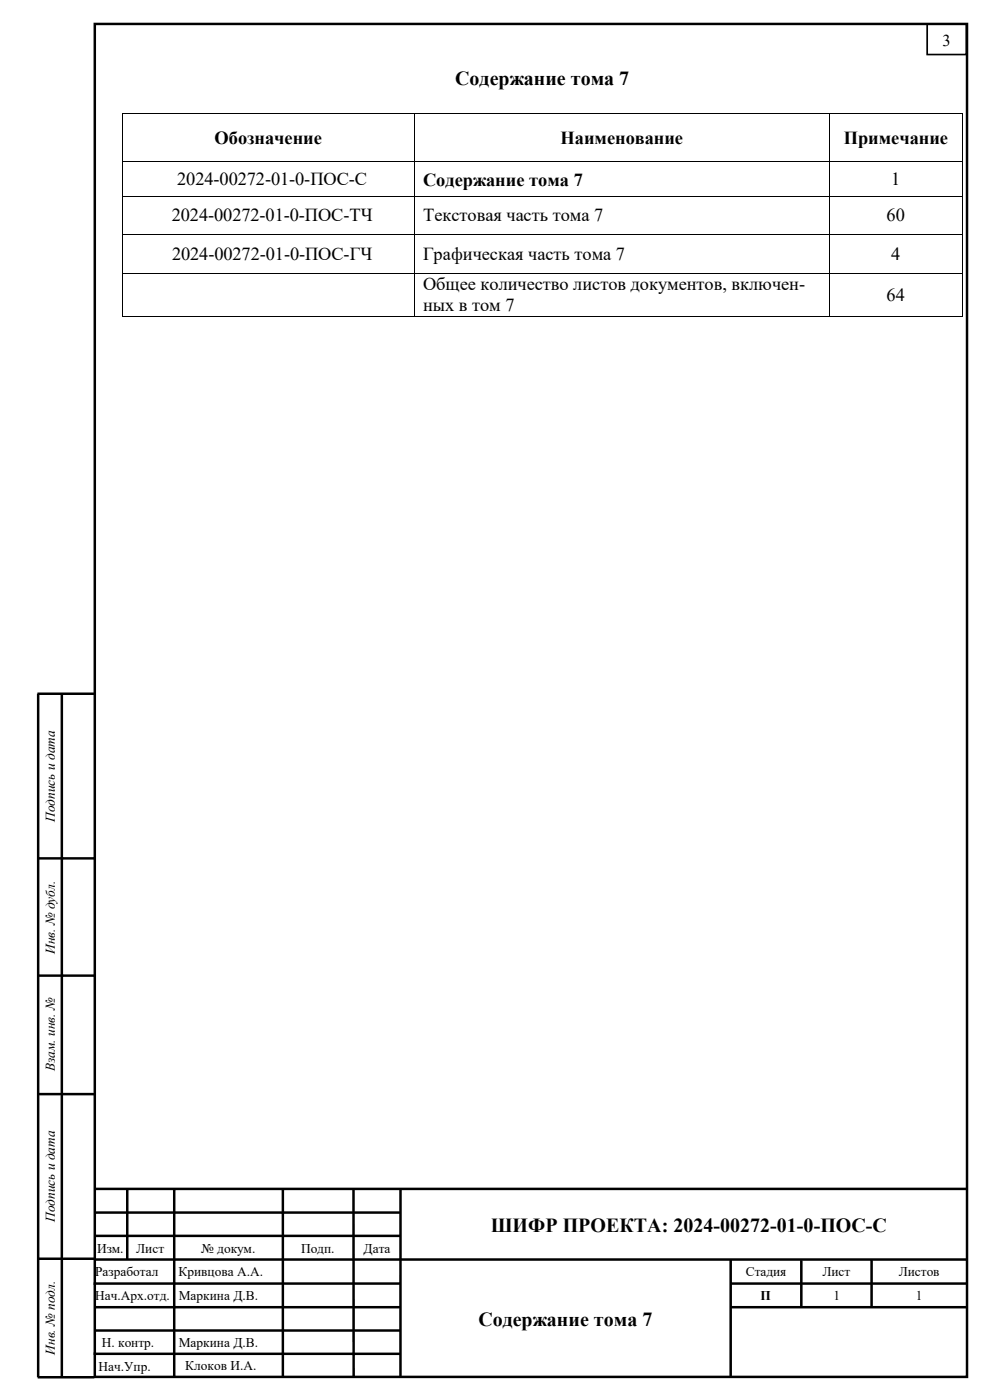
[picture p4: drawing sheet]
<svg xmlns="http://www.w3.org/2000/svg" width="210mm" height="297mm" viewBox="0 0 210 297" stroke-linecap="round" stroke-linejoin="round" font-family="sans-serif">
<defs><g id="words">
<g font-size="4.2">
<text x="96.6" y="18">Содержание тома 7</text>
<text x="104.1" y="261.4">ШИФР ПРОЕКТА: 2024-00272-01-0-ПОС-С</text>
<text x="101.5" y="281.3">Содержание тома 7</text>
</g>
<g font-size="3.9">
<text x="45.5" y="30.6">Обозначение</text>
<text x="118.9" y="30.6">Наименование</text>
<text x="179" y="30.6">Примечание</text>
<text x="37.6" y="39.3">2024-00272-01-0-ПОС-С</text>
<text x="89.7" y="39.4">Содержание тома 7</text>
<text x="189.1" y="39.3">1</text>
<text x="36.4" y="47">2024-00272-01-0-ПОС-ТЧ</text>
<text x="89.7" y="47">Текстовая часть тома 7</text>
<text x="188.1" y="47">60</text>
<text x="36.5" y="55.2">2024-00272-01-0-ПОС-ГЧ</text>
<text x="89.7" y="55.2">Графическая часть тома 7</text>
<text x="189.1" y="55.2">4</text>
<text x="89.7" y="61.6">Общее количество листов документов, включен-</text>
<text x="188.1" y="63.8">64</text>
<text x="89.7" y="66">ных в том 7</text>
</g>
<text font-size="3.5" x="199.9" y="9.7">3</text>
<g font-size="2.8">
<text x="11.6" y="174.4" transform="rotate(-90 11.6 174.4)">Подпись и дата</text>
<text x="11.6" y="202.4" transform="rotate(-90 11.6 202.4)">Инв. № дубл.</text>
<text x="11.6" y="227.2" transform="rotate(-90 11.6 227.2)">Взам. инв. №</text>
<text x="11.6" y="259.2" transform="rotate(-90 11.6 259.2)">Подпись и дата</text>
<text x="20.6" y="265.8">Изм.</text>
<text x="28.9" y="265.8">Лист</text>
<text x="42.7" y="265.8">№ докум.</text>
<text x="63.9" y="265.8">Подп.</text>
<text x="77.1" y="265.8">Дата</text>
<text x="20.2" y="275.8">Нач.Арх.отд.</text>
<text x="20.2" y="270.8">Разработал</text>
<text x="37.9" y="270.8">Кривцова А.А.</text>
<text x="37.9" y="275.8">Маркина Д.В.</text>
<text x="158.2" y="270.8">Стадия</text>
<text x="161.3" y="275.8">П</text>
<text x="174.5" y="270.8">Лист</text>
<text x="176.8" y="275.8">1</text>
<text x="190.7" y="270.8">Листов</text>
<text x="194.3" y="275.8">1</text>
<text x="11.6" y="287.4" transform="rotate(-90 11.6 287.4)">Инв. № подл.</text>
<text x="21.6" y="285.8">Н. контр.</text>
<text x="37.9" y="285.8">Маркина Д.В.</text>
<text x="20.9" y="290.9">Нач.Упр.</text>
<text x="39.3" y="290.6">Клоков И.А.</text>
</g>
</g></defs>
<path d="M196.7 5.1h8.3v6.5h-8.3z" fill="none" stroke="#000" stroke-width=".35"/>
<g fill="none" stroke="#000" stroke-width=".53">
<path d="M20.1 5.1h185v287h-185zM7.9 147.2h12M8.1 147.2v145M13.1 147.2v144.9M8.1 182.1h12M8.1 207h12M8.1 232.1h12M20 252.2h185M20 257.2h65M27 252.2v15.1M37 252.2v40M60 252.2v40"/>
<path d="M75 252.2v40M85 252.2v40.1M8.1 267h12M19.8 272.3h65.1M20 262.2h65M20 267.2h185M20 277.3h65M155 272.3h50M155 277.3h50M155 267.2v25.1M170 267.4v9.9M184.9 267.2v10.1"/>
<path d="M8 292.2h12M19.8 287.2h65.1M20 282.3h65"/>
</g>
<g fill="#000">
<path d="M25.9 24.1h.1v.2h-.1zM25.9 34.2h.1v.2h-.1zM87.8 24.1h.2v.2h-.2zM87.8 34.2h.2v.2h-.2zM175.9 24.1h.2v.2h-.2zM175.9 34.2h.2v.2h-.2zM204 24.1h.2v.2h-.2zM204 34.2h.2v.2h-.2zM25.9 41.5h.1v.2h-.1zM25.9 49.7h.1v.2h-.1zM25.9 57.9h.1v.2h-.1zM87.8 41.5h.2v.2h-.2z"/>
<path d="M87.8 49.7h.2v.2h-.2zM87.8 57.9h.2v.2h-.2zM175.9 41.5h.2v.2h-.2zM175.9 49.7h.2v.2h-.2zM175.9 57.9h.2v.2h-.2zM204 41.5h.2v.2h-.2zM204 49.7h.2v.2h-.2zM204 57.9h.2v.2h-.2zM25.9 67h.1v.2h-.1zM87.8 67h.2v.2h-.2zM175.9 67h.2v.2h-.2zM204 67h.2v.2h-.2z"/>
</g>
<g fill="none" stroke="#000" stroke-width=".21">
<path d="M26 24.3v9.9M26 34.4v7.1M26 24.2h61.8M26 34.3h61.8M87.9 24.3v9.9M87.9 34.4v7.1M88 24.2h87.9M88 34.3h87.9M176 24.3v9.9M176 34.4v7.1M176.1 24.2h27.9M176.1 34.3h27.9"/>
<path d="M204.1 24.3v9.9M204.1 34.4v7.1M26 41.7v8M26 49.9v8M26 58.1v8.9M26 41.6h61.8M26 49.8h61.8M26 58h61.8M87.9 41.7v8M87.9 49.9v8M87.9 58.1v8.9M88 41.6h87.9"/>
<path d="M88 49.8h87.9M88 58h87.9M176 41.7v8M176 49.9v8M176 58.1v8.9M176.1 41.6h27.9M176.1 49.8h27.9M176.1 58h27.9M204.1 41.7v8M204.1 49.9v8M204.1 58.1v8.9M26 67.1h61.8"/>
<path d="M88 67.1h87.9M176.1 67.1h27.9"/>
</g>
<use href="#words"/>
</svg>
